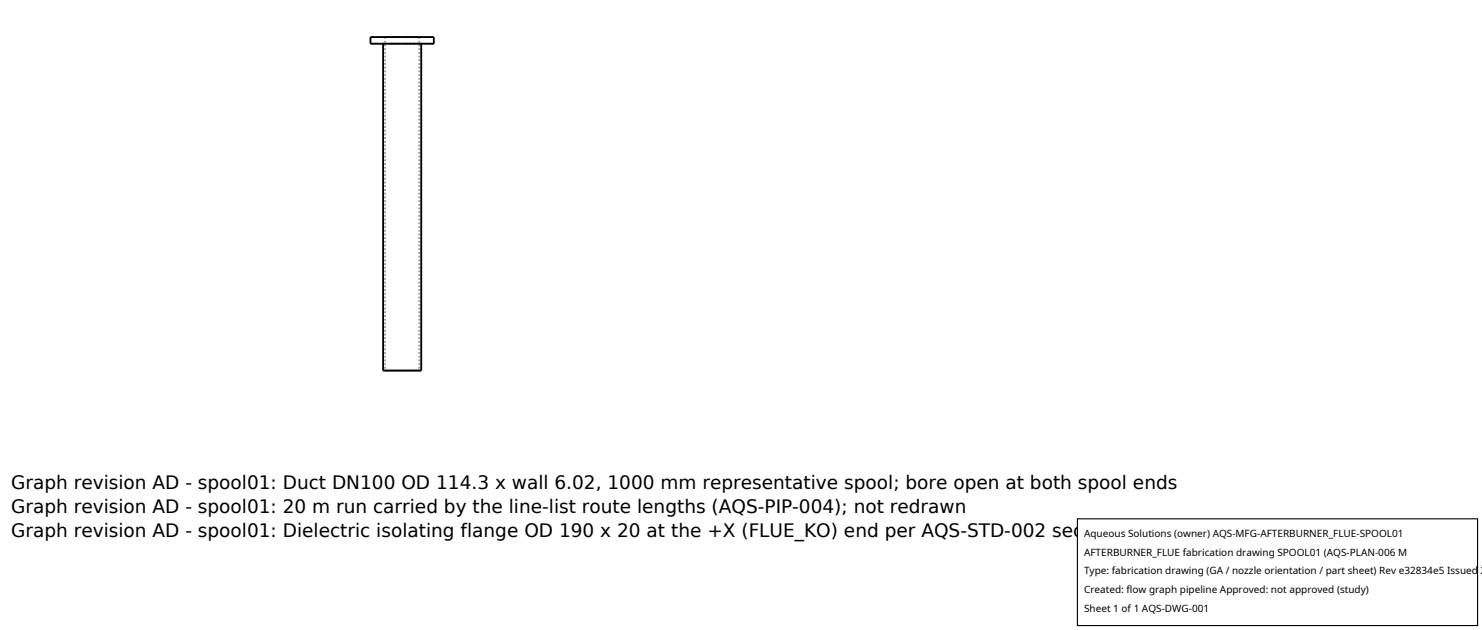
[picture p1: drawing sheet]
<svg xmlns="http://www.w3.org/2000/svg" width="212mm" height="90mm" viewBox="0 0 212 90" stroke-linecap="round" stroke-linejoin="round" font-family="sans-serif">
<defs><g id="words">
<g font-size="2.6">
<text x="1.6" y="69.8">Graph revision AD - spool01: Duct DN100 OD 114.3 x wall 6.02, 1000 mm representative spool; bore open at both spool ends</text>
<text x="1.6" y="73.3">Graph revision AD - spool01: 20 m run carried by the line-list route lengths (AQS-PIP-004); not redrawn</text>
<text x="1.6" y="76.7">Graph revision AD - spool01: Dielectric isolating flange OD 190 x 20 at the +X (FLUE_KO) end per AQS-STD-002 section 4.3</text>
</g>
<g font-size="1.4">
<text x="154.8" y="76.6">Aqueous Solutions (owner) AQS-MFG-AFTERBURNER_FLUE-SPOOL01</text>
<text x="154.8" y="79.3">AFTERBURNER_FLUE fabrication drawing SPOOL01 (AQS-PLAN-006 M</text>
<text x="154.8" y="82">Type: fabrication drawing (GA / nozzle orientation / part sheet) Rev e32834e5 Issued 2</text>
<text x="154.8" y="84.7">Created: flow graph pipeline Approved: not approved (study)</text>
<text x="154.8" y="87.4">Sheet 1 of 1 AQS-DWG-001</text>
</g>
</g></defs>
<g fill="none" stroke="#a0a0a0" stroke-width=".26" stroke-dasharray=".3 .3" stroke-linecap="butt">
<path d="M54.7 6.2h2.7M55 5.3h2.4M55 5.3v47.6M57.4 6.2h2.8M57.4 5.3h2.5M59.9 5.3h-4.9M59.9 5.3v47.6M60.2 6.2h-5.5M62 6.2h-9.1M62 5.3h-9.1M55 52.9h2.4M57.4 52.9h2.5"/>
<path d="M59.9 52.9h-4.9M60.2 52.9h-5.5"/>
</g>
<path d="M52.9 5.3h9.1v.9h-9.1zM54.7 6.2v46.7h5.5v-46.7" fill="none" stroke="#000" stroke-width=".26"/>
<path d="M153.9 74.1h57.1v15.2h-57.1z" fill="#fff" stroke="#000" stroke-width=".16"/>
<use href="#words"/>
</svg>
